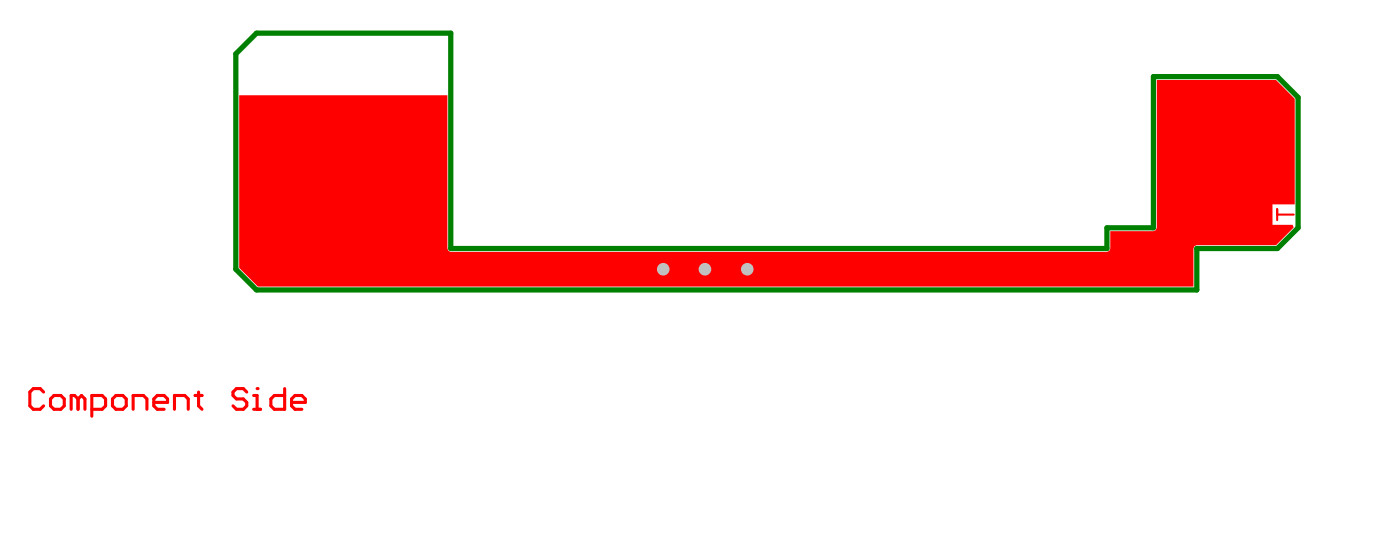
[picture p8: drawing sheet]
<svg xmlns="http://www.w3.org/2000/svg" width="225mm" height="88mm" viewBox="0 0 225 88" stroke-linecap="round" stroke-linejoin="round" font-family="sans-serif">
<path d="M38.5 15.3h33.5v24.7l.2 .4 .4 .1h105.6l.4-.1 .2-.4v-2.8h6.9l.4-.2 .2-.3v-23.8h19.2l3 3v17h-3.6v3.3h3.2l.2 .4-2.8 2.9h-12.8l-.4 .1-.1 .4v6.1h-150.7l-3-3z" fill="#f00"/>
<path d="M205.6 33.7v1.7M205.6 34.5h2.7" fill="none" stroke="#f00" stroke-width=".33"/>
<g fill="none" stroke="#f00" stroke-width=".5">
<path d="M7 63.1l-.5-.6h-1.1l-.6 .6v2.2l.6 .6h1.1l.5-.6M8.7 63.7h1.1l.5 .5v1.1l-.5 .6h-1.1l-.6-.6v-1.1zM12.6 64.2l-.6-.5h-.5v2.2M12.6 64.2v1.7M12.6 64.2l.5-.5 .6 .5v1.7M14.8 65.9h1.6l.6-.6v-1.1l-.6-.5h-1.6v3.3M18.7 63.7h1.1l.5 .5v1.1l-.5 .6h-1.1l-.6-.6v-1.1zM21.4 65.9v-2.2h1.7l.6 .5v1.7M24.8 64.8h2.2v-.6l-.6-.5h-1.1l-.5 .5v1.1l.5 .6h1.1M28.1 65.9v-2.2h1.7l.5 .5v1.7M31.4 63.7h1.1M32 63.1v2.2l.5 .6"/>
<path d="M39.7 63.1l-.5-.6h-1.1l-.6 .6v.6l.6 .5h1.1l.5 .6v.5l-.5 .6h-1.1l-.6-.6M40.8 65.9h1.2M40.8 63.7h.6v2.2"/>
</g>
<circle cx="41.4" cy="62.5" r=".25" fill="#f00"/>
<path d="M45.8 62.5v3.4h-1.6l-.6-.6v-1.1l.6-.5h1.6M46.9 64.8h2.3v-.6l-.6-.5h-1.1l-.6 .5v1.1l.6 .6h1.1" fill="none" stroke="#f00" stroke-width=".5"/>
<g fill="#c0c0c0">
<circle cx="113.5" cy="43.3" r="1.02"/>
<circle cx="120.3" cy="43.3" r="1.02"/>
<circle cx="106.8" cy="43.3" r="1.02"/>
</g>
<path d="M41.3 5.3h31.3v34.7h105.6v-3.3h7.5v-24.4h20l3.3 3.4v21l-3.3 3.3h-13v6.7h-151.4l-3.3-3.4v-34.6z" fill="none" stroke="#008000" stroke-width=".84"/>
</svg>
